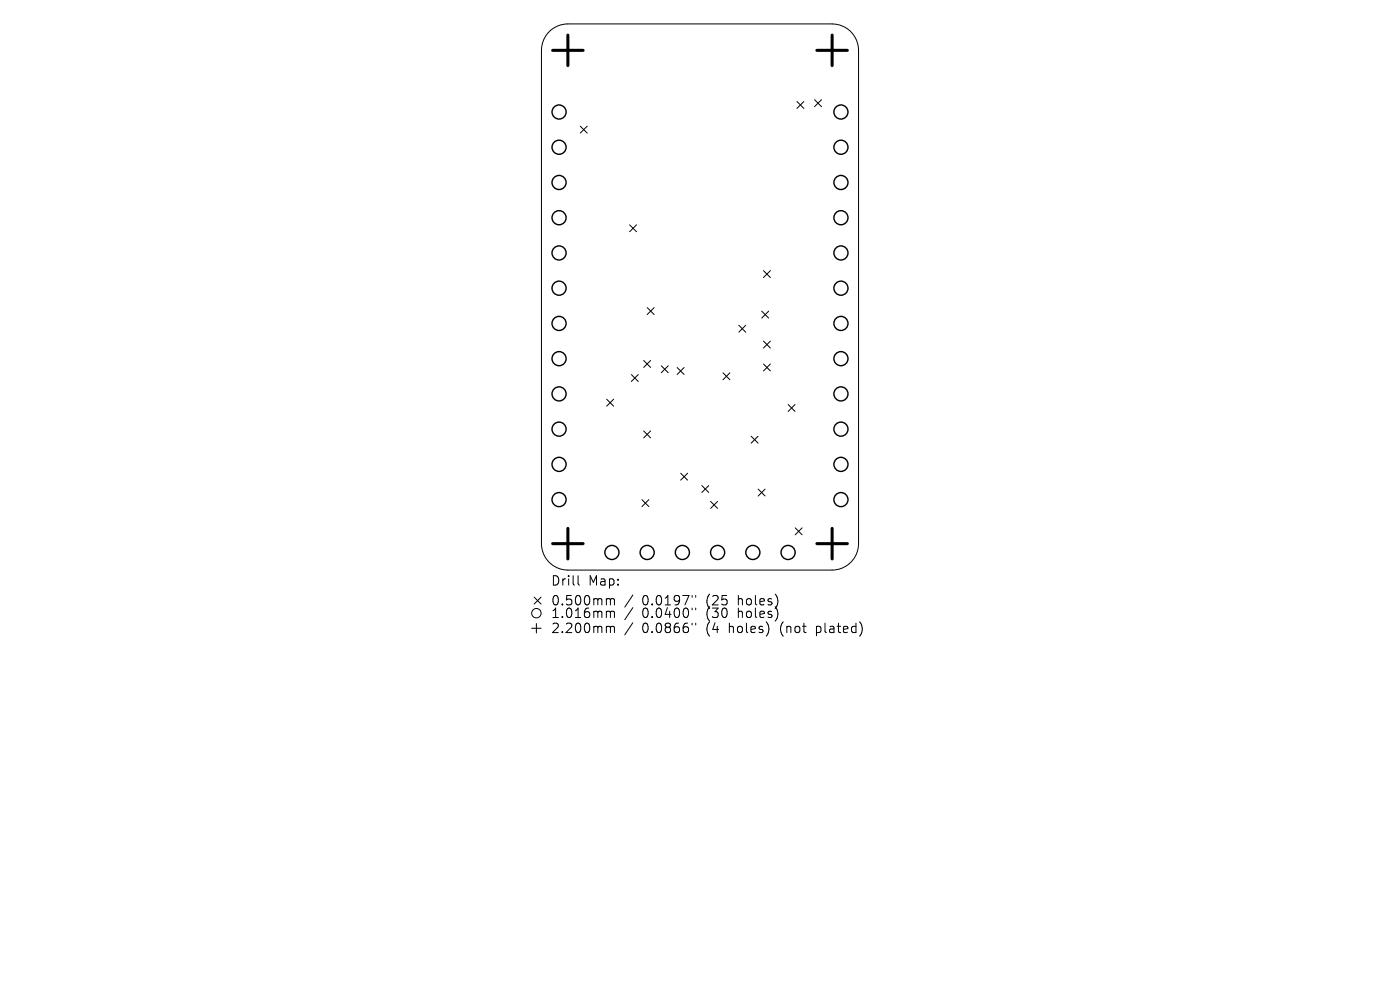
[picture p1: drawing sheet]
<svg xmlns="http://www.w3.org/2000/svg" width="297mm" height="210mm" viewBox="0 0 297 210" stroke-linecap="round" stroke-linejoin="round" font-family="sans-serif">
<defs><g id="words">
<g font-size="2.8">
<text x="116.8" y="124.5">Drill</text>
<text x="124.8" y="124.5">Map:</text>
<text x="116.8" y="128.7">0.500mm</text>
<text x="116.8" y="131.4">1.016mm</text>
<text x="136.2" y="128.7">0.0197&quot;</text>
<text x="136.2" y="131.4">0.0400&quot;</text>
<text x="150" y="128.7">(25</text>
<text x="150" y="131.4">(30</text>
<text x="156.8" y="128.7">holes)</text>
<text x="156.8" y="131.4">holes)</text>
<text x="116.8" y="134.6">2.200mm</text>
<text x="136.2" y="134.6">0.0866&quot;</text>
<text x="150" y="134.6">(4</text>
<text x="154.9" y="134.6">holes)</text>
<text x="166" y="134.6">(not</text>
<text x="173.8" y="134.6">plated)</text>
</g>
</g></defs>
<g fill="none" stroke="#000" stroke-width=".21">
<path d="M116.3 6.9a5.6 5.6 0 0 1 4.2-1.8h56a5.6 5.6 0 0 1 5.6 5.6v104.6a5.6 5.6 0 0 1-5.6 5.6h-56a5.6 5.6 0 0 1-5.6-5.6v-104.6a5.6 5.6 0 0 1 1.4-3.8zM123.1 26.8l1.5 1.4M124.6 26.8l-1.5 1.4M169.1 21.5l1.4 1.5M170.5 21.5l-1.4 1.5M172.8 21.2l1.5 1.4M174.3 21.2l-1.5 1.4M133.6 47.7l1.4 1.5M135 47.7l-1.4 1.5M162 57.4l1.4 1.5M163.4 57.4l-1.4 1.5M133.9 79.5l1.5 1.4"/>
<path d="M135.4 79.5l-1.5 1.4M136.6 76.5l1.4 1.4M137.3 65.3l1.5 1.4M138 76.5l-1.4 1.4M138.8 65.3l-1.5 1.4M140.3 77.6l1.5 1.5M141.8 77.6l-1.5 1.5M143.7 78l1.4 1.4M145.1 78l-1.4 1.4M153.4 79.1l1.4 1.5M154.8 79.1l-1.4 1.5M156.7 69l1.5 1.5"/>
<path d="M158.2 69l-1.5 1.5M161.6 66l1.5 1.5M162 72.4l1.4 1.4M162 77.2l1.4 1.5M163.1 66l-1.5 1.5M163.4 72.4l-1.4 1.4M163.4 77.2l-1.4 1.5M128.7 84.7l1.5 1.5M130.2 84.7l-1.5 1.5M136.6 91.4l1.4 1.5M138 91.4l-1.4 1.5M159.4 92.5l1.4 1.5"/>
<path d="M160.8 92.5l-1.4 1.5M167.2 85.8l1.5 1.5M168.7 85.8l-1.5 1.5M136.2 106l1.5 1.5M137.7 106l-1.5 1.5M144.4 100.4l1.5 1.5M145.9 100.4l-1.5 1.5M148.9 103l1.5 1.5M150.4 103l-1.5 1.5M150.8 106.4l1.4 1.4M152.2 106.4l-1.4 1.4M160.8 103.8l1.5 1.4"/>
<path d="M162.3 103.8l-1.5 1.4M168.7 112l1.5 1.4M170.2 112l-1.5 1.4M112.8 133.3h2M113.3 126.7l1.5 1.4M113.8 132.3v2M114.8 126.7l-1.5 1.4M122.6 122.1v1.7l.3 .3M128.9 127l.5 .1 .1 .2M128.9 129.7h.3l.3 .2M128.9 132.9l.5 .1 .1 .1M129.5 127.3l.3-.3 .5 .1 .1 1.2"/>
<path d="M129.5 127.3v1M129.5 129.9v1.1M129.5 133.1v1.1M129.5 129.9l.3-.2 .5 .1 .1 1.2M129.5 133.1l.3-.2 .5 .1 .1 1.2M134.3 126.2l-1.8 2.6M134.3 128.9l-1.8 2.6M134.3 132.1l-1.8 2.6M146.8 126.3v.4M146.8 129v.4M146.8 132.2v.4M147.6 126.3v.4"/>
<path d="M147.6 129v.4M147.6 132.2v.4"/>
<circle cx="113.8" cy="130.1" r="1"/>
</g>
<g fill="none" stroke="#000" stroke-width=".3">
<circle cx="118.6" cy="23.8" r="1.49"/>
<circle cx="118.6" cy="31.2" r="1.49"/>
<circle cx="118.6" cy="38.7" r="1.49"/>
<circle cx="178.4" cy="23.8" r="1.49"/>
<circle cx="178.4" cy="31.2" r="1.49"/>
<circle cx="178.4" cy="38.7" r="1.49"/>
<circle cx="118.6" cy="46.2" r="1.49"/>
<circle cx="118.6" cy="53.7" r="1.49"/>
<circle cx="178.4" cy="53.7" r="1.49"/>
<circle cx="178.4" cy="46.2" r="1.49"/>
<circle cx="118.6" cy="61.1" r="1.49"/>
<circle cx="118.6" cy="76.1" r="1.49"/>
<circle cx="118.6" cy="68.6" r="1.49"/>
<circle cx="178.4" cy="61.1" r="1.49"/>
<circle cx="178.4" cy="76.1" r="1.49"/>
<circle cx="178.4" cy="68.6" r="1.49"/>
<circle cx="118.6" cy="83.6" r="1.49"/>
<circle cx="118.6" cy="91" r="1.49"/>
<circle cx="118.6" cy="98.5" r="1.49"/>
<circle cx="178.4" cy="83.6" r="1.49"/>
<circle cx="178.4" cy="91" r="1.49"/>
<circle cx="178.4" cy="98.5" r="1.49"/>
<circle cx="118.6" cy="106" r="1.49"/>
<circle cx="129.8" cy="117.2" r="1.49"/>
<circle cx="137.3" cy="117.2" r="1.49"/>
<circle cx="144.8" cy="117.2" r="1.49"/>
<circle cx="152.2" cy="117.2" r="1.49"/>
<circle cx="159.7" cy="117.2" r="1.49"/>
<circle cx="167.2" cy="117.2" r="1.49"/>
<circle cx="178.4" cy="106" r="1.49"/>
</g>
<path d="M117.2 10.7h6.5M120.5 7.4v6.5M173.3 10.7h6.5M176.5 7.4v6.5M117.2 115.3h6.5M120.5 112.1v6.5M173.3 115.3h6.5M176.5 112.1v6.5" fill="none" stroke="#000" stroke-width=".65"/>
<use href="#words"/>
</svg>
